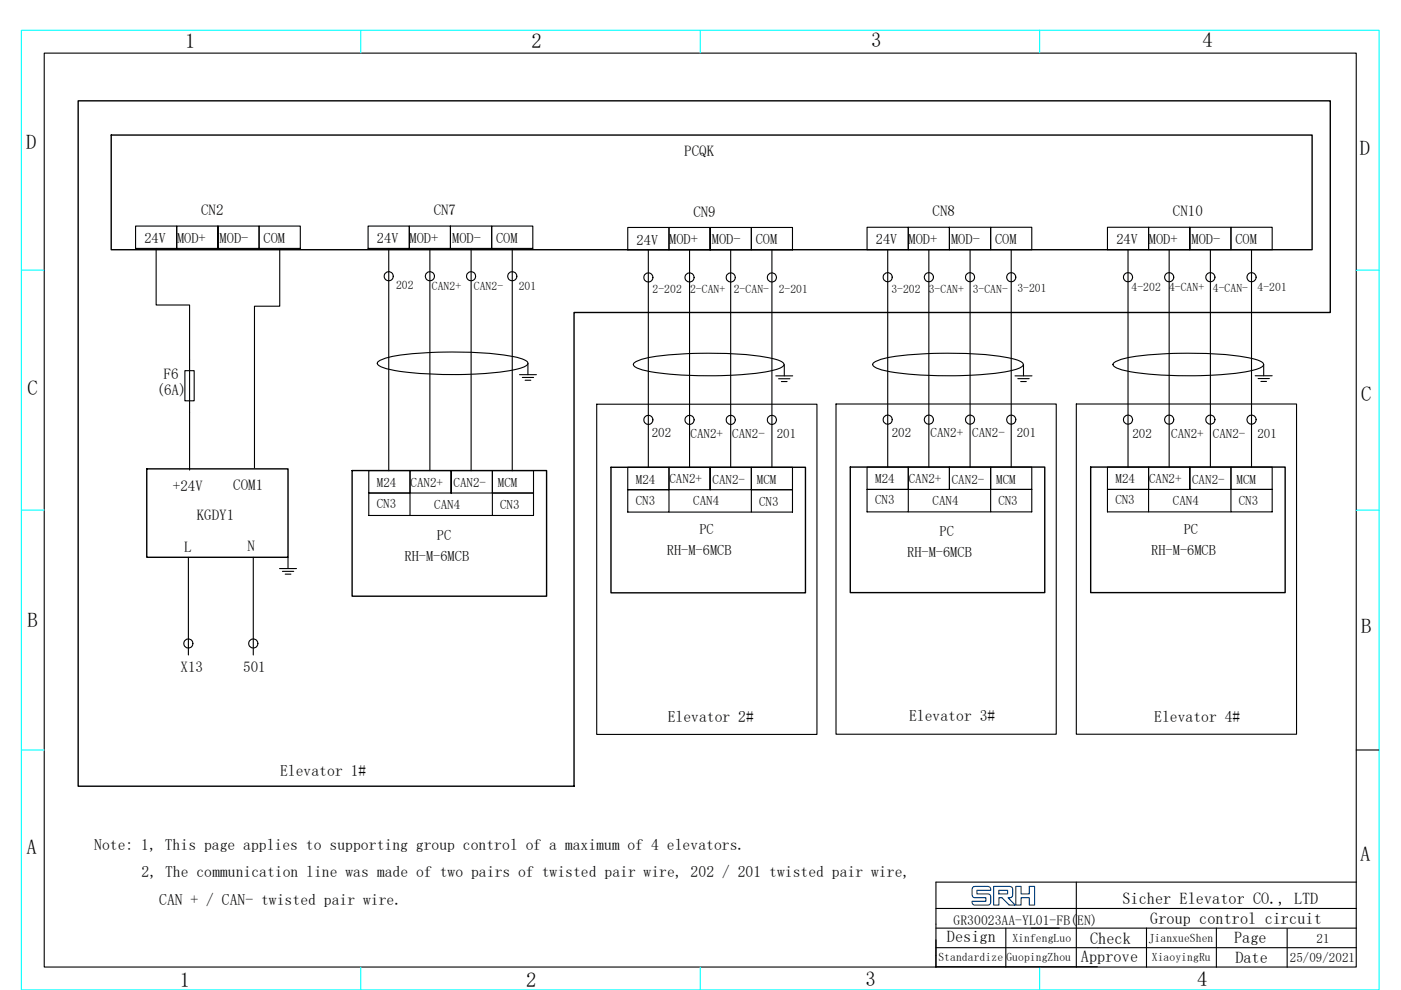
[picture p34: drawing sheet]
<svg xmlns="http://www.w3.org/2000/svg" width="297mm" height="210mm" viewBox="0 0 297 210" stroke-linecap="round" stroke-linejoin="round" font-family="sans-serif">
<defs><g id="words">
<g font-size="4.4">
<text x="39.3" y="10.1">1</text>
<text x="112.7" y="10.1">2</text>
<text x="184.7" y="10">3</text>
<text x="254.9" y="10">4</text>
<text x="5.5" y="31.7">D</text>
<text x="288.3" y="32.9">D</text>
<text x="5.8" y="83.7">C</text>
<text x="288.6" y="85">C</text>
<text x="5.8" y="133">B</text>
<text x="288.6" y="134.2">B</text>
<text x="5.6" y="181.2">A</text>
<text x="288.4" y="182.5">A</text>
<text x="38.1" y="209.3">1</text>
<text x="111.5" y="209.3">2</text>
<text x="183.5" y="209.1">3</text>
<text x="253.8" y="209.1">4</text>
</g>
<g font-size="3.5">
<text x="238" y="191.7">Sicher Elevator CO., LTD</text>
<text x="243.9" y="196.1">Group control circuit</text>
<text x="200.8" y="199.9">Design</text>
<text x="231.1" y="200.2">Check</text>
<text x="261.7" y="199.9">Page</text>
<text x="229.2" y="204">Approve</text>
<text x="261.9" y="204.2">Date</text>
</g>
<g font-size="3.3">
<text x="141.6" y="153.1">Elevator 2#</text>
<text x="192.8" y="153">Elevator 3#</text>
<text x="244.7" y="153.1">Elevator 4#</text>
<text x="59.4" y="164.6">Elevator 1#</text>
<text x="20" y="180.3">Note: 1, This page applies to supporting group control of a maximum of 4 elevators.</text>
<text x="30" y="186.1">2, The communication line was made of two pairs of twisted pair wire, 202 / 201 twisted pair wire,</text>
<text x="33.7" y="192">CAN + / CAN- twisted pair wire.</text>
</g>
<g font-size="3.2">
<text x="145.1" y="33">PCQK</text>
<text x="42.6" y="45.6">CN2</text>
<text x="91.9" y="45.6">CN7</text>
<text x="147" y="45.9">CN9</text>
<text x="197.7" y="45.9">CN8</text>
<text x="248.7" y="45.9">CN10</text>
<text x="33.2" y="83.7">(6A)</text>
<text x="34.7" y="80.3">F6</text>
<text x="36.7" y="104.2">+24V</text>
<text x="49.5" y="103.9">COM1</text>
<text x="41.7" y="110.3">KGDY1</text>
<text x="39" y="117">L</text>
<text x="52.5" y="117">N</text>
<text x="38.3" y="142.6">X13</text>
<text x="51.6" y="142.6">501</text>
</g>
<g font-size="3">
<text x="30.6" y="51.6">24V</text>
<text x="37.5" y="51.5">MOD+</text>
<text x="46.6" y="51.5">MOD-</text>
<text x="55.9" y="51.5">COM</text>
<text x="79.9" y="51.6">24V</text>
<text x="86.8" y="51.5">MOD+</text>
<text x="95.9" y="51.5">MOD-</text>
<text x="105.2" y="51.5">COM</text>
<text x="135" y="51.9">24V</text>
<text x="141.9" y="51.8">MOD+</text>
<text x="150.9" y="51.8">MOD-</text>
<text x="160.2" y="51.8">COM</text>
<text x="185.7" y="51.8">24V</text>
<text x="192.6" y="51.7">MOD+</text>
<text x="201.7" y="51.7">MOD-</text>
<text x="211" y="51.7">COM</text>
<text x="236.7" y="51.8">24V</text>
<text x="243.6" y="51.7">MOD+</text>
<text x="252.6" y="51.7">MOD-</text>
<text x="261.9" y="51.7">COM</text>
<text x="148.3" y="113.2">PC</text>
<text x="199.2" y="113.7">PC</text>
<text x="251" y="113.2">PC</text>
<text x="85.8" y="118.9">RH-M-6MCB</text>
<text x="92.6" y="114.5">PC</text>
<text x="141.4" y="117.7">RH-M-6MCB</text>
<text x="192.3" y="118.2">RH-M-6MCB</text>
<text x="244.1" y="117.7">RH-M-6MCB</text>
</g>
<text font-size="2.9" x="202.2" y="196.2">GR30023AA-YL01-FB(EN)</text>
<g font-size="2.8">
<text x="138.2" y="92.8">202</text>
<text x="146.4" y="92.9">CAN2+</text>
<text x="155.3" y="92.9">CAN2-</text>
<text x="164.7" y="92.8">201</text>
<text x="189.1" y="92.6">202</text>
<text x="197.3" y="92.7">CAN2+ CAN2-</text>
<text x="215.6" y="92.7">201</text>
<text x="240.1" y="92.9">202</text>
<text x="248.3" y="92.9">CAN2+</text>
<text x="257.2" y="92.9">CAN2-</text>
<text x="266.6" y="92.9">201</text>
<text x="79.9" y="107.8">CN3</text>
<text x="79.9" y="103.3">M24</text>
<text x="87" y="103.2">CAN2+</text>
<text x="92.1" y="107.9">CAN4</text>
<text x="96.2" y="103.4">CAN2-</text>
<text x="105.6" y="103.3">MCM</text>
<text x="106" y="108">CN3</text>
<text x="134.8" y="107.1">CN3</text>
<text x="134.8" y="102.6">M24</text>
<text x="141.9" y="102.5">CAN2+</text>
<text x="147" y="107.2">CAN4</text>
<text x="151.1" y="102.7">CAN2-</text>
<text x="160.5" y="102.6">MCM</text>
<text x="160.9" y="107.3">CN3</text>
<text x="185.5" y="107">CN3</text>
<text x="185.6" y="102.5">M24</text>
<text x="192.7" y="102.5">CAN2+</text>
<text x="197.7" y="107.2">CAN4</text>
<text x="201.8" y="102.6">CAN2-</text>
<text x="211.2" y="102.6">MCM</text>
<text x="211.7" y="107.2">CN3</text>
<text x="236.5" y="107">CN3</text>
<text x="236.5" y="102.5">M24</text>
<text x="243.6" y="102.5">CAN2+</text>
<text x="248.7" y="107.2">CAN4</text>
<text x="252.8" y="102.6">CAN2-</text>
<text x="262.2" y="102.6">MCM</text>
<text x="262.6" y="107.2">CN3</text>
<text x="279.1" y="200">21</text>
<text x="273.5" y="204">25/09/2021</text>
</g>
<g font-size="2.5">
<text x="84" y="61.4">202</text>
<text x="91.6" y="61.4">CAN2+</text>
<text x="100.5" y="61.5">CAN2-</text>
<text x="110" y="61.4">201</text>
<text x="138.4" y="62.1">2-202</text>
<text x="146.3" y="62.1">2-CAN+</text>
<text x="155.6" y="62.1">2-CAN-</text>
<text x="165.1" y="62">2-201</text>
<text x="189" y="62.1">3-202</text>
<text x="196.9" y="62.1">3-CAN+</text>
<text x="206.2" y="62.1">3-CAN-</text>
<text x="215.7" y="62">3-201</text>
<text x="239.9" y="61.8">4-202</text>
<text x="247.9" y="61.8">4-CAN+</text>
<text x="257.2" y="61.8">4-CAN-</text>
<text x="266.6" y="61.8">4-201</text>
<text x="199" y="203.8">Standardize</text>
<text x="213.4" y="203.8">GuopingZhou</text>
<text x="214.7" y="199.7">XinfengLuo</text>
<text x="243.6" y="199.8">JianxueShen</text>
<text x="244.2" y="203.9">XiaoyingRu</text>
</g>
</g></defs>
<path d="M4.5 6.4h287.9v203.6h-287.9zM76.5 6.4v4.9M148.5 6.4v4.9M220.4 6.4v4.9M4.5 57.3h4.9M287.5 57.3h4.9M4.5 108.2h4.9M287.5 108.2h4.9M4.5 159.1h4.9M76.5 205.1v4.9M148.5 205.1v4.9M220.4 205.1v4.9" fill="none" stroke="#0ff" stroke-width=".23"/>
<g fill="none" stroke="#000" stroke-width=".23">
<path d="M9.4 11.3h278.1v193.8h-278.1zM28.7 47.9h8.8v4.8h-8.8zM33.1 52.7v12h7.1v35M37.5 47.9h8.7v4.8h8.7v-4.8h-8.7v4.8h-8.7zM54.9 47.9h8.8v4.8h-8.8zM59.3 52.7v12.2h-5.3v34.3M78 47.9h8.8v4.8h-8.8zM82.4 52.7v47.2M86.8 47.9v4.8h8.7v-4.8h8.7v4.8h-8.7v-4.8zM91.1 52.7v47.1M99.9 52.7v47.2M104.2 47.9h8.8v4.8h-8.8z"/>
<path d="M108.6 52.7v47.2M133.1 48.2h8.7v4.8h-8.7zM137.5 53v46.1M141.8 48.2v4.8h8.8v-4.8h8.7v4.8h-8.7v-4.8zM146.2 53v46.1M154.9 53v46.1M159.3 48.2h8.7v4.8h-8.7zM163.7 53v46.1M183.8 48.2h8.8v4.8h-8.8zM188.2 53v46.1M192.6 48.2v4.8h8.7v-4.8h8.7v4.8h-8.7v-4.8zM196.9 53v46.1"/>
<path d="M205.7 53v46.1M210 48.2h8.8v4.8h-8.8zM214.4 53v46.1M234.8 48.2h8.7v4.8h-8.7zM239.2 53v46.1M243.5 48.2h8.8v4.8h8.7v-4.8h-8.7v4.8h-8.8zM247.9 53v46.1M256.6 53v46.1M261 48.2h8.7v4.8h-8.7zM265.3 53v46.1M39.2 78.6h2v6.4h-2zM80.2 76.7a16.4 16.4 0 0 1 7.4-1.7 87 87 0 0 1 22.1 .8l1.4 .5a.83 .83 0 0 1 .7 1 13.7 13.7 0 0 1-6.4 1.7 83.5 83.5 0 0 1-23.2-.7l-1.3-.5a1.13 1.13 0 0 1-.9-.7z"/>
<path d="M110.2 79.5h3.5M111.9 77.1v2.4M134.5 77a14.6 14.6 0 0 1 6.2-1.6 91.6 91.6 0 0 1 22 .4l2.7 .7a.87 .87 0 0 1 .7 1.1 9.5 9.5 0 0 1-4.6 1.4 84.3 84.3 0 0 1-25-.5l-.7-.2a1.8 1.8 0 0 1-1.5-1zM164.5 79.7h3.6M166.3 77.3v2.4M185.2 77a16.4 16.4 0 0 1 7.5-1.7 85.8 85.8 0 0 1 22 .8l1.4 .4a.87 .87 0 0 1 .8 1.1 9.5 9.5 0 0 1-4.6 1.4 84.4 84.4 0 0 1-25.1-.5l-1.3-.4a1.14 1.14 0 0 1-.9-.8zM215.2 79.7h3.6M217 77.3v2.4M236.1 77a16.5 16.5 0 0 1 7.5-1.7 91.8 91.8 0 0 1 20.8 .5l2.7 .7a.83 .83 0 0 1 .7 1.1 13.7 13.7 0 0 1-6.4 1.7 85.1 85.1 0 0 1-23.3-.8l-1.2-.4a1.13 1.13 0 0 1-.9-.8zM266.1 79.7h3.6M267.9 77.3v2.4M78.2 99.8h8.7v4.8h-8.7z"/>
<path d="M86.9 99.8v4.8h8.8v-4.8h8.7v4.8h-8.7v-4.8zM104.4 99.8h8.7v4.8h-8.7zM110.7 80.1h2.4M111.3 80.7h1.2M126.5 85.7h46.7v70.1h-46.7zM133.1 99.1h8.7v4.8h-8.7zM141.8 99.1v4.8h8.8v-4.8h8.7v4.8h-8.7v-4.8zM159.3 99.1h8.7v4.8h-8.7zM165.1 80.3h2.4M165.7 80.9h1.2M177.2 85.7h46.7v70h-46.7zM183.8 99.1h8.8v4.7h-8.8z"/>
<path d="M192.6 99.1v4.7h8.7v-4.7h8.7v4.7h-8.7v-4.7zM210 99.1h8.8v4.7h-8.8zM215.8 80.3h2.4M216.4 80.9h1.2M228.2 85.7h46.7v70h-46.7zM234.8 99.1h8.7v4.7h-8.7zM243.5 99.1h8.8v4.7h8.7v-4.7h-8.7v4.7h-8.8zM261 99.1h8.7v4.7h-8.7zM266.7 80.3h2.4M267.3 80.9h1.2M39.9 118.2v20.7M53.7 118.2v20.7"/>
<path d="M61.1 118.2v2.4M78.2 104.6h8.7v4.7h-8.7zM86.9 109.3h17.5M104.4 104.6h8.7v4.7h-8.7zM133.1 103.9h8.7v4.7h-8.7zM141.8 108.6h17.5M159.3 103.9h8.7v4.7h-8.7zM183.8 103.8h8.8v4.8h-8.8zM192.6 108.6h17.4M210 103.8h8.8v4.8h-8.8zM234.8 103.8h8.7v4.8h-8.7zM243.5 108.6h17.5"/>
<path d="M261 103.8h8.7v4.8h-8.7zM59.3 120.6h3.6M59.9 121.2h2.4M60.5 121.8h1.2M287.5 159.1h4.9M198.4 192.7h89.2M198.4 196.9h89.2M213.3 196.9v8.3M228.2 187.1v18.1M243.1 196.8v8.4M257.9 196.8v8.4M272.9 197v8.2"/>
<path d="M287.6 187.1h-89.2v18.1M198.3 205h34.4M198.4 201h89.2"/>
<circle cx="82.4" cy="58.6" r=".96"/>
<circle cx="91.1" cy="58.6" r=".97"/>
<circle cx="99.9" cy="58.6" r=".96"/>
<circle cx="108.6" cy="58.6" r=".97"/>
<circle cx="137.5" cy="58.8" r=".97"/>
<circle cx="146.2" cy="58.8" r=".97"/>
<circle cx="154.9" cy="58.8" r=".97"/>
<circle cx="163.7" cy="58.8" r=".97"/>
<circle cx="188.2" cy="58.8" r=".96"/>
<circle cx="196.9" cy="58.8" r=".97"/>
<circle cx="205.7" cy="58.8" r=".96"/>
<circle cx="214.4" cy="58.8" r=".97"/>
<circle cx="239.2" cy="58.8" r=".97"/>
<circle cx="247.9" cy="58.8" r=".97"/>
<circle cx="256.6" cy="58.8" r=".97"/>
<circle cx="265.3" cy="58.8" r=".97"/>
<circle cx="137.5" cy="89.1" r=".97"/>
<circle cx="146.2" cy="89.1" r=".97"/>
<circle cx="154.9" cy="89.1" r=".97"/>
<circle cx="163.7" cy="89.1" r=".97"/>
<circle cx="188.2" cy="89" r=".97"/>
<circle cx="196.9" cy="89" r=".97"/>
<circle cx="205.7" cy="89" r=".97"/>
<circle cx="214.4" cy="89" r=".97"/>
<circle cx="239.2" cy="89" r=".97"/>
<circle cx="247.9" cy="89" r=".97"/>
<circle cx="256.6" cy="89" r=".97"/>
<circle cx="265.3" cy="89" r=".97"/>
<circle cx="39.9" cy="136.5" r=".97"/>
<circle cx="53.7" cy="136.5" r=".97"/>
</g>
<path d="M16.6 21.4h265.4v44.9h-160.3v100.5h-105.1zM23.6 28.6h254.6v24.4h-254.6zM31.1 99.4h30v18.8h-30zM74.7 99.8h41.2v26.7h-41.2zM129.5 99.1h41.3v26.6h-41.3zM180.3 99.1h41.2v26.6h-41.2zM231.2 99.1h41.3v26.6h-41.3z" fill="none" stroke="#000" stroke-width=".3"/>
<path d="M206.3 188.1l.4-.1h2a1.06 1.06 0 0 1 1.3 .4l.1 .4h-3v.8h2.3a.61 .61 0 0 1 .7 .5v.6a.93 .93 0 0 1-.2 1 .93 .93 0 0 1-1 .3h-2.2a.6 .6 0 0 1-.6-.8h2.9v-.8h-1.9a.75 .75 0 0 1-1-.8v-.1a1.66 1.66 0 0 1 .2-1.4zM210.7 188h3.3a.75 .75 0 0 1 .7 .4 .75 .75 0 0 1 0 .8v.5a.73 .73 0 0 1-1 .7l1.5 1.5-.6 .1a1.01 1.01 0 0 1-1.2-.7l-1-.9h-.6v1.6h-1.1zM211.8 188.8h1.8v.8h-1.8zM215.4 188h1.1v1.6h.9h.8v-1.6h1.2v4h-1.2v-1.6h-1.7v1.6h-1.1z" fill="none" stroke="#003f7e" stroke-width=".23"/>
<use href="#words"/>
</svg>
